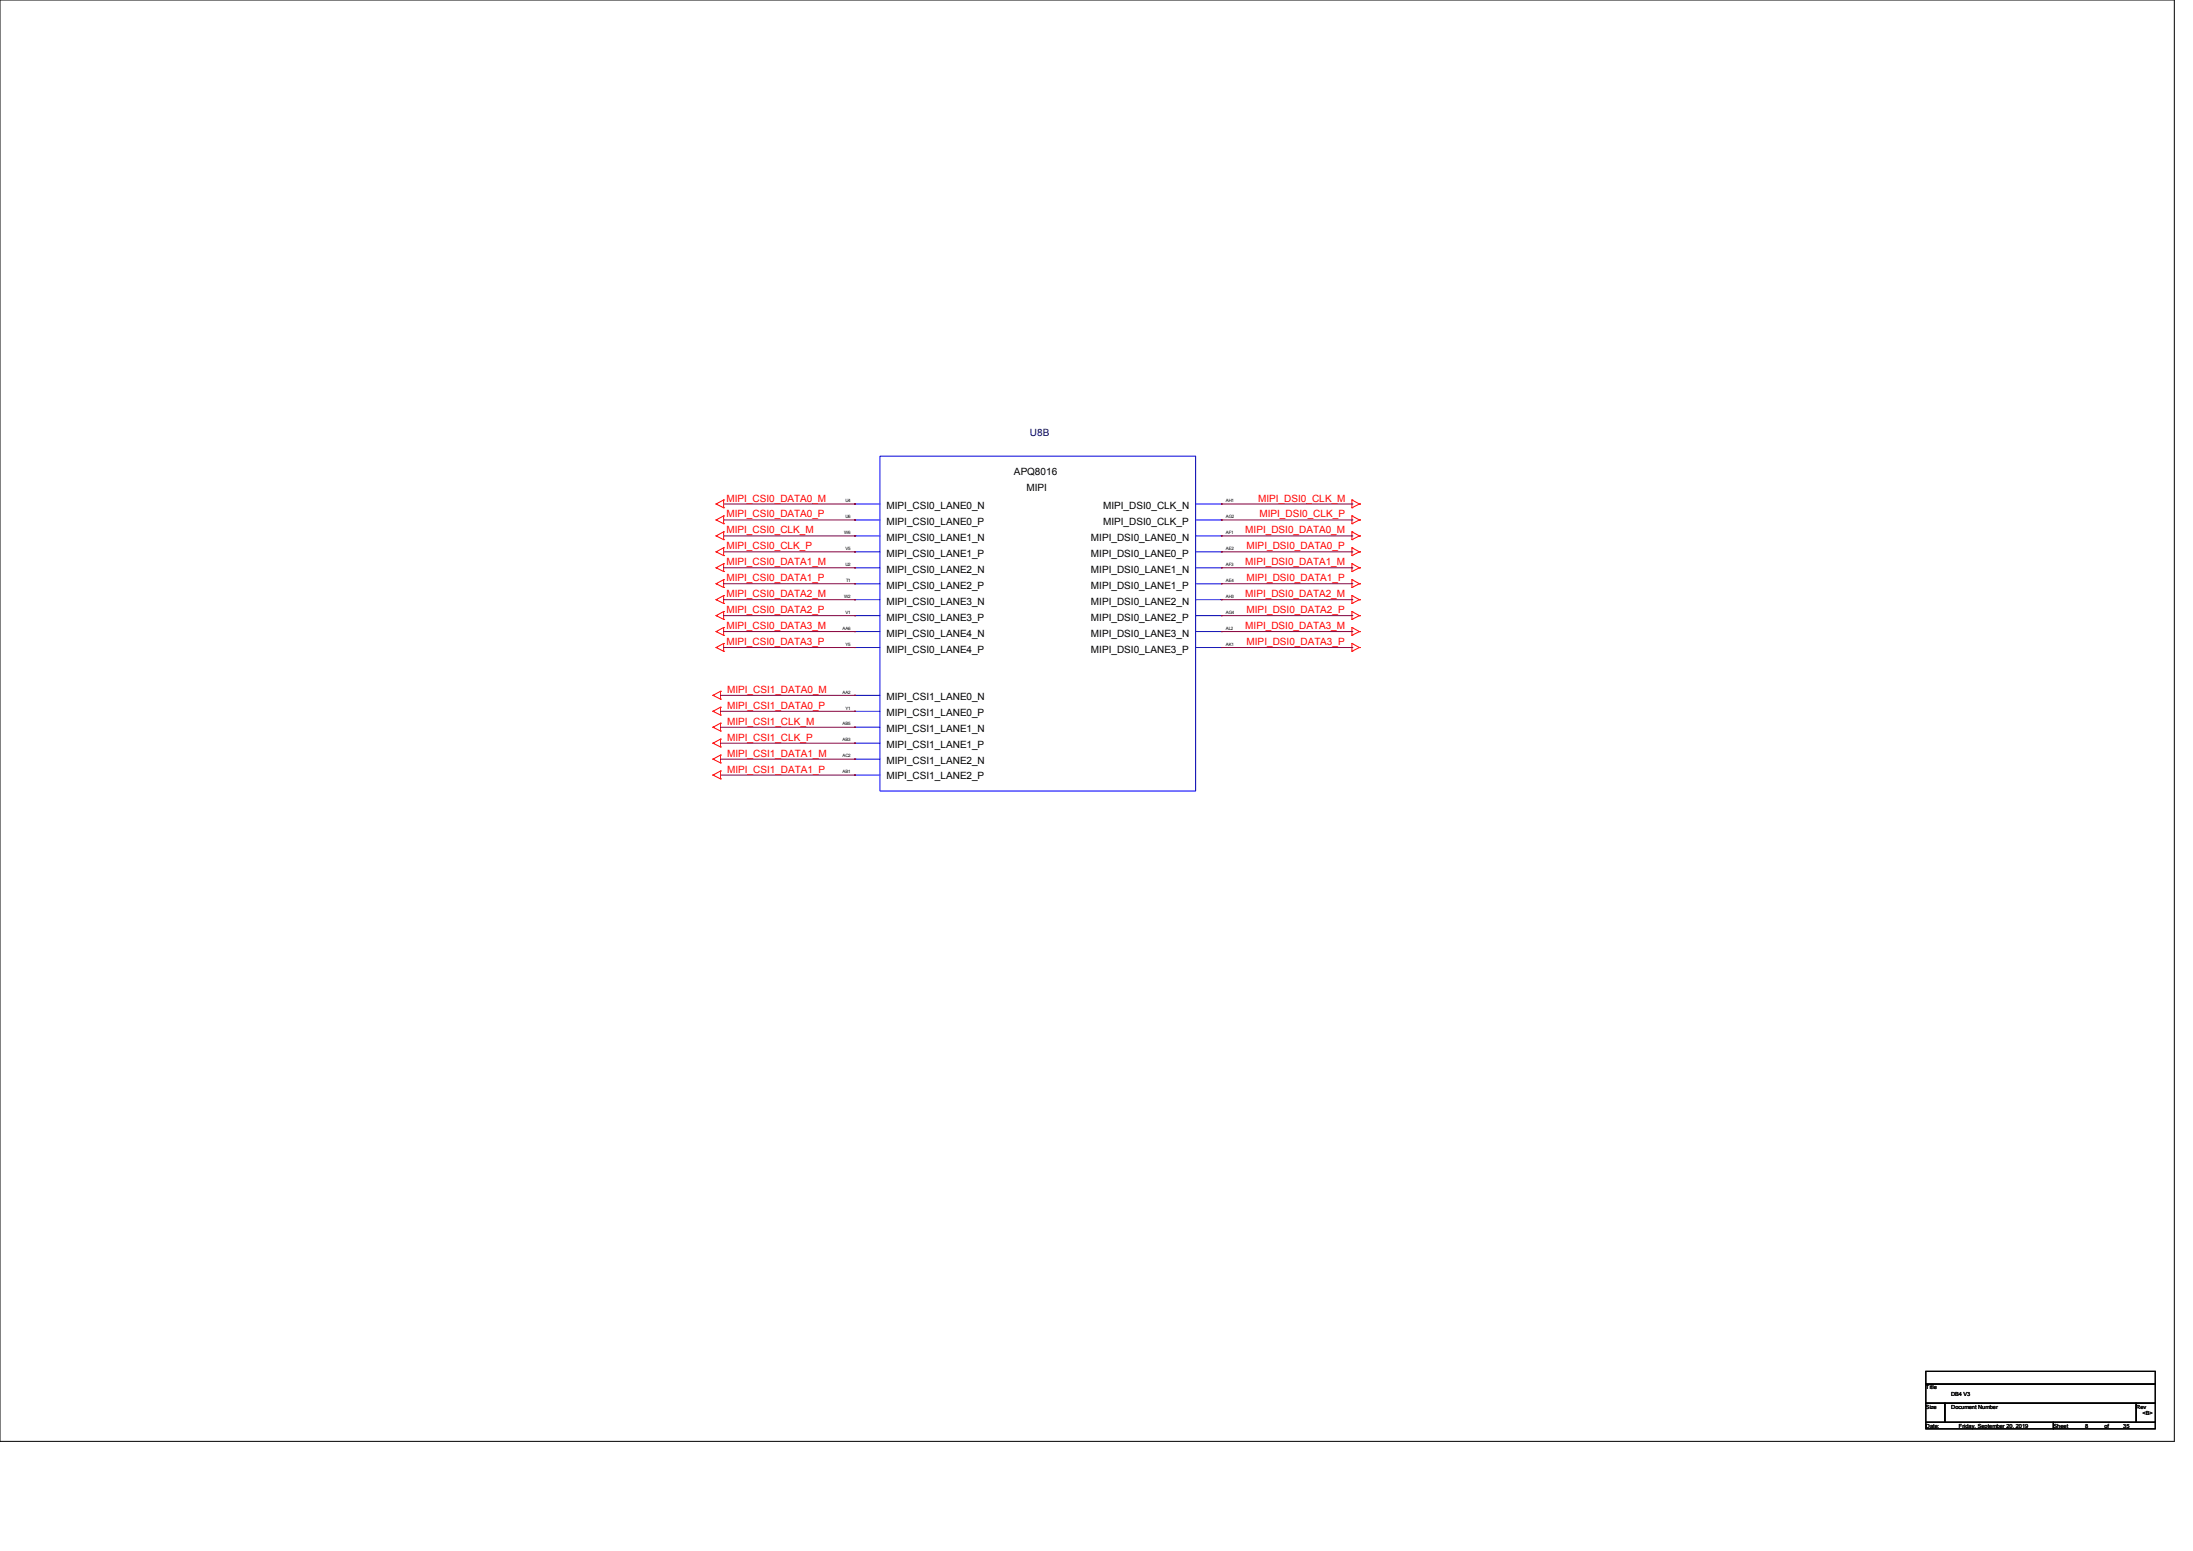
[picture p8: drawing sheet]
<svg xmlns="http://www.w3.org/2000/svg" width="297mm" height="210mm" viewBox="0 0 297 210" stroke-linecap="round" stroke-linejoin="round" font-family="sans-serif">
<defs><g id="words">
<text font-size="1.4" fill="#000080" x="139.5" y="59">U8B</text>
<g font-size="1.4">
<text x="137.3" y="64.3">APQ8016</text>
<text x="120.1" y="68.9">MIPI_CSI0_LANE0_N</text>
<text x="120.1" y="71.1">MIPI_CSI0_LANE0_P</text>
<text x="139" y="66.5">MIPI</text>
<text x="149.4" y="71.1">MIPI_DSI0_CLK_P</text>
<text x="149.4" y="68.9">MIPI_DSI0_CLK_N</text>
<text x="120.1" y="77.6">MIPI_CSI0_LANE2_N</text>
<text x="120.1" y="75.4">MIPI_CSI0_LANE1_P</text>
<text x="120.1" y="73.2">MIPI_CSI0_LANE1_N</text>
<text x="147.7" y="73.2">MIPI_DSI0_LANE0_N</text>
<text x="147.7" y="75.4">MIPI_DSI0_LANE0_P</text>
<text x="147.7" y="77.6">MIPI_DSI0_LANE1_N</text>
<text x="120.1" y="81.9">MIPI_CSI0_LANE3_N</text>
<text x="120.1" y="79.7">MIPI_CSI0_LANE2_P</text>
<text x="147.7" y="79.7">MIPI_DSI0_LANE1_P</text>
<text x="147.7" y="81.9">MIPI_DSI0_LANE2_N</text>
<text x="120.1" y="88.3">MIPI_CSI0_LANE4_P</text>
<text x="120.1" y="86.2">MIPI_CSI0_LANE4_N</text>
<text x="120.1" y="84">MIPI_CSI0_LANE3_P</text>
<text x="147.7" y="88.3">MIPI_DSI0_LANE3_P</text>
<text x="147.7" y="84">MIPI_DSI0_LANE2_P</text>
<text x="147.7" y="86.2">MIPI_DSI0_LANE3_N</text>
<text x="120.1" y="94.8">MIPI_CSI1_LANE0_N</text>
<text x="120.1" y="101.3">MIPI_CSI1_LANE1_P</text>
<text x="120.1" y="99.1">MIPI_CSI1_LANE1_N</text>
<text x="120.1" y="97">MIPI_CSI1_LANE0_P</text>
<text x="120.1" y="105.5">MIPI_CSI1_LANE2_P</text>
<text x="120.1" y="103.5">MIPI_CSI1_LANE2_N</text>
</g>
<g font-size="1.4" fill="#f00">
<text x="98.4" y="70.1">MIPI_CSI0_DATA0_P</text>
<text x="98.4" y="67.9">MIPI_CSI0_DATA0_M</text>
<text x="170.4" y="67.9">MIPI_DSI0_CLK_M</text>
<text x="170.6" y="70.1">MIPI_DSI0_CLK_P</text>
<text x="98.4" y="76.5">MIPI_CSI0_DATA1_M</text>
<text x="98.4" y="74.4">MIPI_CSI0_CLK_P</text>
<text x="98.4" y="72.2">MIPI_CSI0_CLK_M</text>
<text x="168.7" y="76.5">MIPI_DSI0_DATA1_M</text>
<text x="168.7" y="72.2">MIPI_DSI0_DATA0_M</text>
<text x="168.8" y="74.4">MIPI_DSI0_DATA0_P</text>
<text x="98.4" y="83">MIPI_CSI0_DATA2_P</text>
<text x="98.4" y="80.9">MIPI_CSI0_DATA2_M</text>
<text x="98.4" y="78.7">MIPI_CSI0_DATA1_P</text>
<text x="168.7" y="80.9">MIPI_DSI0_DATA2_M</text>
<text x="168.8" y="83">MIPI_DSI0_DATA2_P</text>
<text x="168.8" y="78.7">MIPI_DSI0_DATA1_P</text>
<text x="98.4" y="87.3">MIPI_CSI0_DATA3_P</text>
<text x="98.4" y="85.2">MIPI_CSI0_DATA3_M</text>
<text x="168.7" y="85.2">MIPI_DSI0_DATA3_M</text>
<text x="168.8" y="87.3">MIPI_DSI0_DATA3_P</text>
<text x="98.5" y="96">MIPI_CSI1_DATA0_P</text>
<text x="98.5" y="93.8">MIPI_CSI1_DATA0_M</text>
<text x="98.5" y="100.3">MIPI_CSI1_CLK_P</text>
<text x="98.5" y="98.1">MIPI_CSI1_CLK_M</text>
<text x="98.5" y="104.6">MIPI_CSI1_DATA1_P</text>
<text x="98.5" y="102.4">MIPI_CSI1_DATA1_M</text>
</g>
<g font-size=".8">
<text x="260.8" y="188.1">Title</text>
<text x="260.8" y="190.7">Size</text>
<text x="264.2" y="189">DB4 V3</text>
<text x="264.3" y="190.7">Document Number</text>
<text x="289.3" y="190.7">Rev</text>
<text x="290.2" y="191.6">&lt;B&gt;</text>
<text x="260.8" y="193.3">Date:</text>
<text x="265.3" y="193.3">Friday, September 20, 2019</text>
<text x="278.1" y="193.3">Sheet</text>
<text x="282.4" y="193.3">8</text>
<text x="285" y="193.3">of</text>
<text x="287.6" y="193.3">35</text>
</g>
<g font-size=".6">
<text x="114.5" y="68">U4</text>
<text x="114.5" y="70.2">U6</text>
<text x="166" y="70.2">AG2</text>
<text x="166" y="68">AH1</text>
<text x="114.3" y="72.3">W6</text>
<text x="114.5" y="76.6">U2</text>
<text x="114.5" y="74.5">V5</text>
<text x="166" y="72.3">AF1</text>
<text x="166" y="74.5">AE2</text>
<text x="166" y="76.6">AF3</text>
<text x="114.3" y="81">W2</text>
<text x="114.5" y="83.1">V1</text>
<text x="114.6" y="78.8">T1</text>
<text x="166" y="78.8">AE4</text>
<text x="166" y="81">AH3</text>
<text x="166" y="83.1">AG4</text>
<text x="114.1" y="85.3">AA6</text>
<text x="114.5" y="87.4">Y5</text>
<text x="166" y="87.4">AK1</text>
<text x="166" y="85.3">AL2</text>
<text x="114.1" y="93.9">AA2</text>
<text x="114.1" y="100.4">AB3</text>
<text x="114.1" y="98.2">AB5</text>
<text x="114.5" y="96.1">Y1</text>
<text x="114.1" y="104.7">AB1</text>
<text x="114.1" y="102.5">AC2</text>
</g>
</g></defs>
<path d="M0 0h294.5v195.2h-294.5zM260.8 185.7h31.1v1.7h-31.1zM260.8 187.4h31.1v2.6h-31.1zM260.8 190h2.6v2.6h-2.6zM260.8 192.6h17.3v.9h-17.3zM263.4 190h25.9v2.6h-25.9zM278.1 192.6h13.8v.9h-13.8zM289.3 190h2.6v2.6h-2.6z" fill="none" stroke="#000" stroke-width=".14"/>
<g fill="none" stroke="#f00" stroke-width=".14">
<path d="M97 79h.1M97 76.9h.1M97 74.7h.1M97 72.6h.1M97 70.4h.1M97 68.2h.1M97 79l1 .5M97 76.9l1 .5M97 74.7l1 .5M97 72.6l1 .5M97 70.4l1 .5M97 68.2l1 .5"/>
<path d="M98 78.5h.1M98 79.5h.1M98 76.3h.1M98 77.4h.1M98 74.2h.1M98 75.2h.1M98 72h.1M98 73.1h.1M98 69.8h.1M98 70.9h.1M98 67.7h.1M98 68.7h.1"/>
<path d="M98 67.7v1M98 69.8v1.1M98 72v1.1M98 74.2v1M98 76.3v1.1M98 78.5v1M98 78.5l-1 .5M98 76.3l-1 .6M98 74.2l-1 .5M98 72l-1 .6M98 69.8l-1 .6M98 67.7l-1 .5"/>
<path d="M115.7 68.2h.1M115.7 70.4h.1M115.7 79h.1M115.7 76.9h.1M115.7 74.7h.1M115.7 72.6h.1M165.4 72.6h.1M165.4 70.4h.1M165.4 68.2h.1M165.4 74.7h.1M165.4 76.9h.1M165.4 79h.1"/>
<path d="M183.1 78.5h.1M183.1 79.5h.1M183.1 76.3h.1M183.1 77.4h.1M183.1 74.2h.1M183.1 75.2h.1M183.1 72h.1M183.1 73.1h.1M183.1 69.8h.1M183.1 70.9h.1M183.1 67.7h.1M183.1 68.7h.1"/>
<path d="M183.1 67.7v1M183.1 69.8v1.1M183.1 72v1.1M183.1 74.2v1M183.1 76.3v1.1M183.1 78.5v1M183.1 78.5l1 .5M183.1 76.3l1 .6M183.1 74.2l1 .5M183.1 72l1 .6M183.1 69.8l1 .6M183.1 67.7l1 .5"/>
<path d="M184.1 79h.1M184.1 76.9h.1M184.1 74.7h.1M184.1 72.6h.1M184.1 70.4h.1M184.1 68.2h.1M184.1 79l-1 .5M184.1 76.9l-1 .5M184.1 74.7l-1 .5M184.1 72.6l-1 .5M184.1 70.4l-1 .5M184.1 68.2l-1 .5"/>
<path d="M96.6 98.5h.1M96.6 96.3h.1M96.6 94.1h.1M96.6 98.5l1 .5M96.6 96.3l1 .5M96.6 94.1l1 .6M97 87.7h.1M97 85.5h.1M97 83.4h.1M97 81.2h.1M97 87.7l1 .5M97 85.5l1 .5"/>
<path d="M97 83.4l1 .5M97 81.2l1 .5M97.6 97.9h.1M97.6 99h.1M97.6 95.8h.1M97.6 96.8h.1M97.6 93.6h.1M97.6 94.7h.1M97.6 93.6v1.1M97.6 95.8v1M97.6 97.9v1.1M97.6 97.9l-1 .6"/>
<path d="M97.6 95.8l-1 .5M97.6 93.6l-1 .5M98 87.1h.1M98 88.2h.1M98 85h.1M98 86h.1M98 82.8h.1M98 83.9h.1M98 80.6h.1M98 81.7h.1M98 87.1l-1 .6M98 80.6v1.1"/>
<path d="M98 82.8v1.1M98 85v1M98 87.1v1.1M98 85l-1 .5M98 82.8l-1 .6M98 80.6l-1 .6M115.7 98.5h.1M115.7 96.3h.1M115.7 94.1h.1M115.7 87.7h.1M115.7 85.5h.1M115.7 83.4h.1"/>
<path d="M115.7 81.2h.1M165.4 87.7h.1M165.4 81.2h.1M165.4 83.4h.1M165.4 85.5h.1M183.1 87.1h.1M183.1 88.2h.1M183.1 85h.1M183.1 86h.1M183.1 82.8h.1M183.1 83.9h.1M183.1 80.6h.1"/>
<path d="M183.1 81.7h.1M183.1 87.1l1 .6M183.1 80.6v1.1M183.1 82.8v1.1M183.1 85v1M183.1 87.1v1.1M183.1 85l1 .5M183.1 82.8l1 .6M183.1 80.6l1 .6M184.1 87.7h.1M184.1 85.5h.1M184.1 83.4h.1"/>
<path d="M184.1 81.2h.1M184.1 87.7l-1 .5M184.1 85.5l-1 .5M184.1 83.4l-1 .5M184.1 81.2l-1 .5M96.6 104.9h.1M96.6 102.8h.1M96.6 100.6h.1M96.6 104.9l1 .6M96.6 102.8l1 .5M96.6 100.6l1 .5M97.6 104.4h.1"/>
<path d="M97.6 105.5h.1M97.6 102.2h.1M97.6 103.3h.1M97.6 100.1h.1M97.6 101.1h.1M97.6 104.4l-1 .5M97.6 100.1v1M97.6 102.2v1.1M97.6 104.4v1.1M97.6 102.2l-1 .6M97.6 100.1l-1 .5M115.7 104.9h.1"/>
<path d="M115.7 102.8h.1M115.7 100.6h.1"/>
</g>
<g fill="none" stroke="#00f" stroke-width=".14">
<path d="M115.7 68.2h.1M115.7 70.4h.1M115.7 79h.1M115.7 76.9h.1M115.7 74.7h.1M115.7 72.6h.1M115.7 68.2h3.5M115.7 70.4h3.5M115.7 72.6h3.5M115.7 79h3.5M115.7 76.9h3.5M115.7 74.7h3.5"/>
<path d="M119.2 61.8h42.7v45.3h-42.7zM161.9 68.2h3.5M161.9 70.4h3.5M161.9 72.6h3.5M161.9 79h3.5M161.9 76.9h3.5M161.9 74.7h3.5M165.4 72.6h.1M165.4 70.4h.1M165.4 68.2h.1M165.4 74.7h.1M165.4 76.9h.1"/>
<path d="M165.4 79h.1M115.7 98.5h.1M115.7 96.3h.1M115.7 94.1h.1M115.7 87.7h.1M115.7 85.5h.1M115.7 83.4h.1M115.7 81.2h.1M115.7 87.7h3.5M115.7 98.5h3.5M115.7 96.3h3.5M115.7 94.1h3.5"/>
<path d="M115.7 85.5h3.5M115.7 83.4h3.5M115.7 81.2h3.5M161.9 87.7h3.5M161.9 85.5h3.5M161.9 83.4h3.5M161.9 81.2h3.5M165.4 87.7h.1M165.4 81.2h.1M165.4 83.4h.1M165.4 85.5h.1M115.7 104.9h.1"/>
<path d="M115.7 102.8h.1M115.7 100.6h.1M115.7 104.9h3.5M115.7 102.8h3.5M115.7 100.6h3.5"/>
</g>
<g fill="none" stroke="#800040" stroke-width=".14">
<path d="M98 76.9h17.7M98 79h17.7M98 74.7h17.7M98 72.6h17.7M98 70.4h17.7M98 68.2h17.7M115.7 72.6h.1M115.7 76.9h.1M115.7 74.7h.1M115.7 79h.1M115.7 70.4h.1M115.7 68.2h.1"/>
<path d="M165.4 76.9h17.7M165.4 79h17.7M165.4 74.7h17.7M165.4 72.6h17.7M165.4 70.4h17.7M165.4 68.2h17.7M183.1 76.9h.1M183.1 79h.1M183.1 74.7h.1M183.1 72.6h.1M183.1 70.4h.1M183.1 68.2h.1"/>
<path d="M97.6 96.3h18.1M97.6 94.1h18.1M97.6 98.5h18.1M98 85.5h17.7M98 87.7h17.7M98 83.4h17.7M98 81.2h17.7M115.7 96.3h.1M115.7 94.1h.1M115.7 98.5h.1M115.7 87.7h.1M115.7 85.5h.1"/>
<path d="M115.7 83.4h.1M115.7 81.2h.1M165.4 85.5h17.7M165.4 87.7h17.7M165.4 83.4h17.7M165.4 81.2h17.7M183.1 85.5h.1M183.1 87.7h.1M183.1 83.4h.1M183.1 81.2h.1M97.6 102.8h18.1M97.6 104.9h18.1"/>
<path d="M97.6 100.6h18.1M115.7 102.8h.1M115.7 104.9h.1M115.7 100.6h.1"/>
</g>
<use href="#words"/>
</svg>
